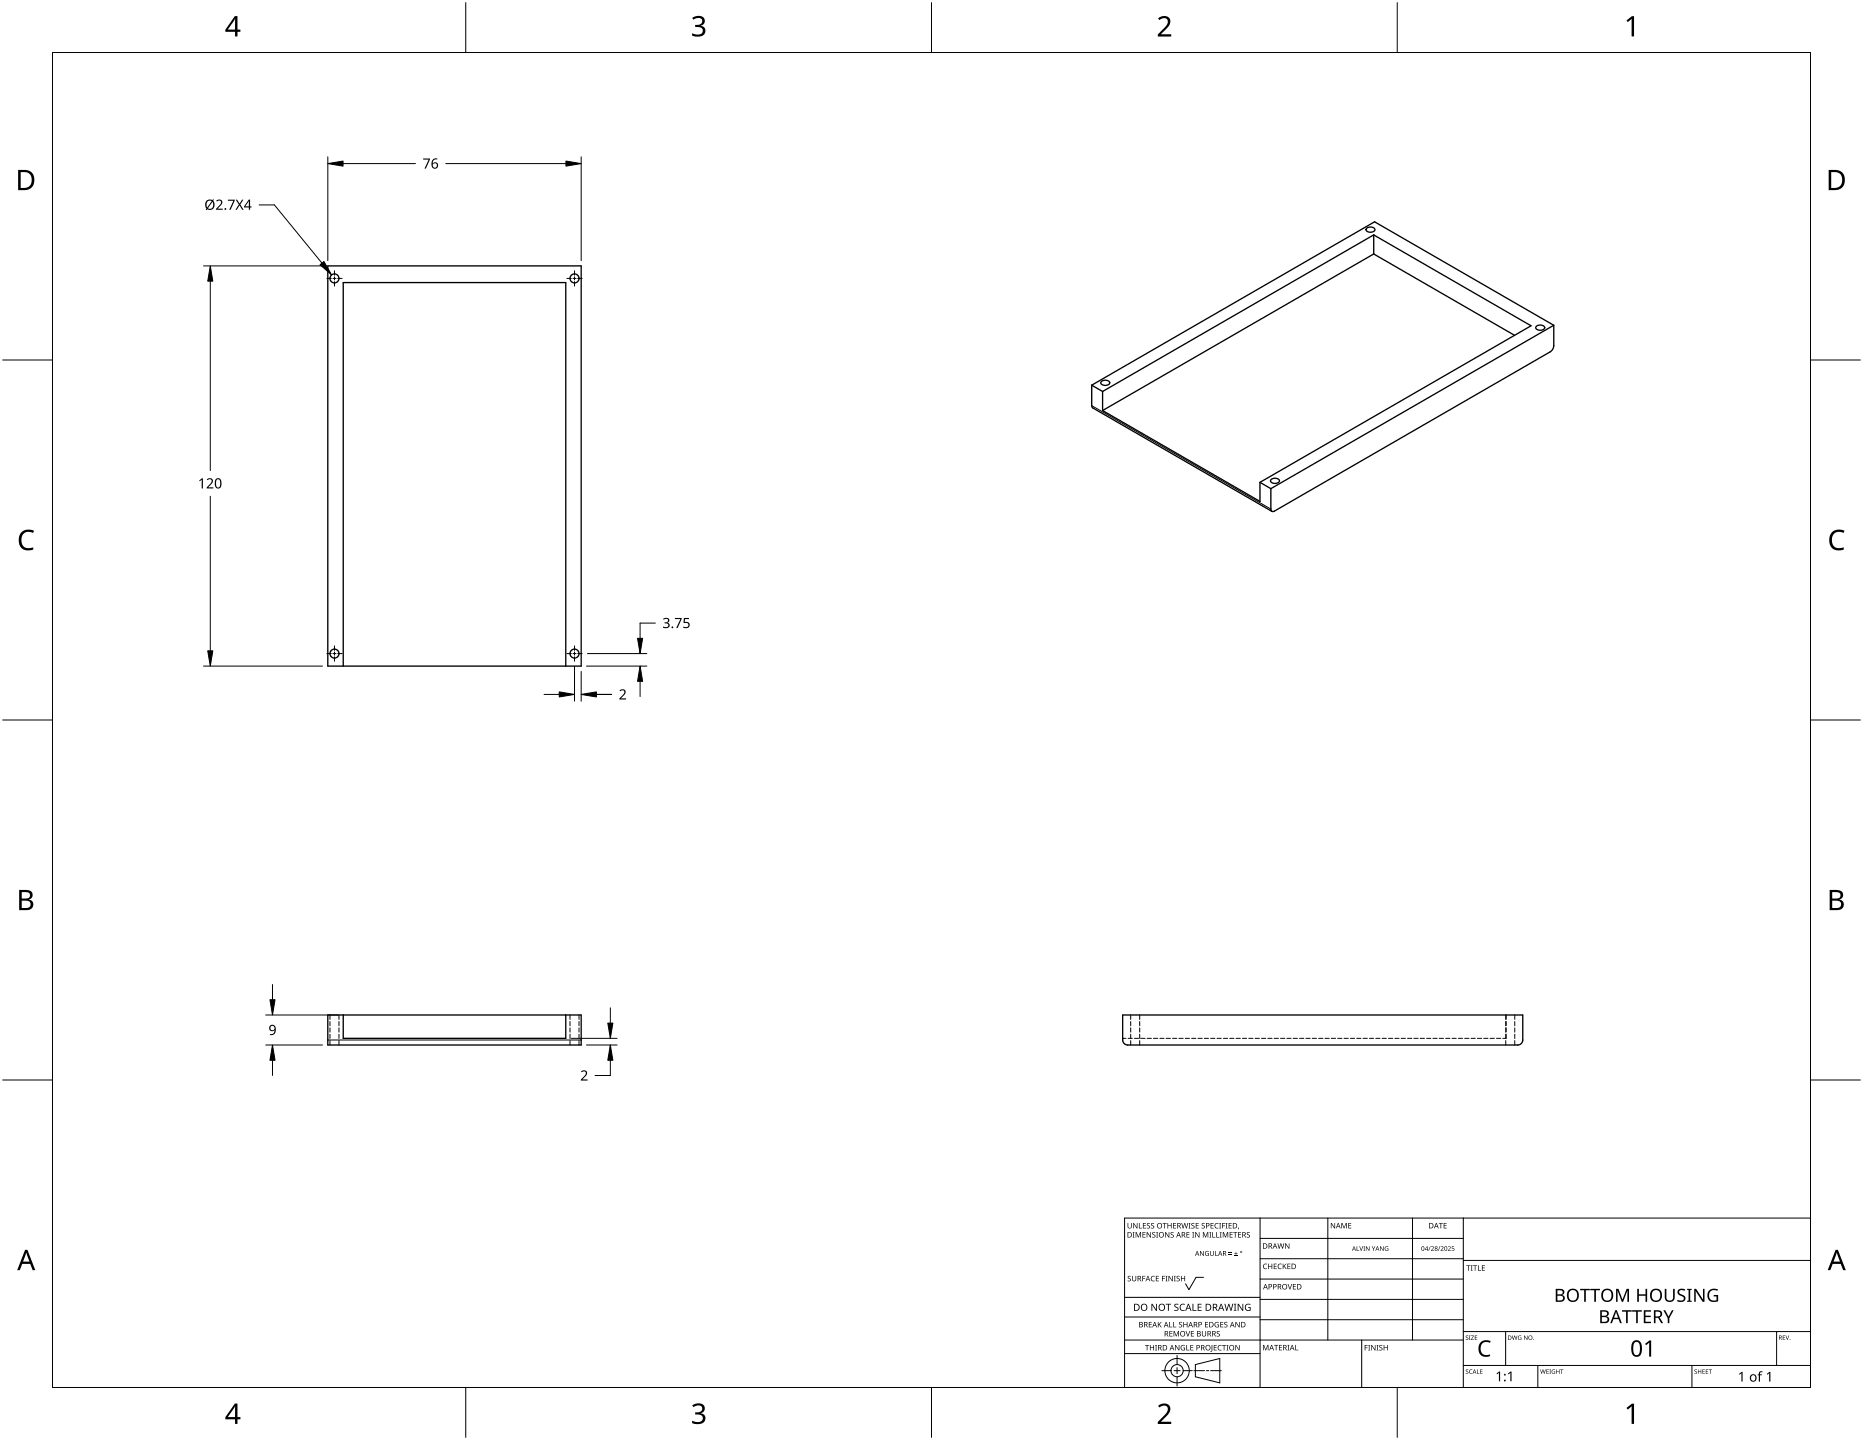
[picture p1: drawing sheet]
<svg xmlns="http://www.w3.org/2000/svg" width="559mm" height="432mm" viewBox="0 0 559 432" stroke-linecap="round" stroke-linejoin="round" font-family="sans-serif">
<g fill="none" stroke="#000" stroke-width=".3">
<path d="M99 304.4v1.3M99 306.3v1.3M99 308.2v1.3M99 310.1v1.3M99 312v1.4M101.7 304.4v1.3M101.7 306.3v1.3M101.7 308.2v1.3M101.7 310.1v1.3M101.7 312v1.4M171 304.4v1.3M171 306.3v1.3"/>
<path d="M171 308.2v1.3M171 310.1v1.3M171 312v1.4M173.7 304.4v1.3M173.7 306.3v1.3M173.7 308.2v1.3M173.7 310.1v1.3M173.7 312v1.4M336.7 311.4h1M338.4 311.4h1.2M339.1 304.4v1.3M339.1 306.3v1.3"/>
<path d="M339.1 308.2v1.3M339.1 310.1v1.3M339.1 312v1.4M340.3 311.4h1.2M341.8 304.4v1.3M341.8 306.3v1.3M341.8 308.2v1.3M341.8 310.1v1.3M341.8 312v1.4M342.2 311.4h1.2M344.1 311.4h1.3M346 311.4h1.3"/>
<path d="M347.9 311.4h1.3M349.8 311.4h1.3M351.7 311.4h1.3M353.6 311.4h1.3M355.5 311.4h1.3M357.4 311.4h1.3M359.3 311.4h1.3M361.2 311.4h1.3M363.1 311.4h1.3M365 311.4h1.3M366.9 311.4h1.3M368.8 311.4h1.3"/>
<path d="M370.8 311.4h1.2M372.7 311.4h1.2M374.6 311.4h1.2M376.5 311.4h1.2M378.4 311.4h1.2M380.3 311.4h1.2M382.2 311.4h1.3M384.1 311.4h1.3M386 311.4h1.3M387.9 311.4h1.3M389.8 311.4h1.3M391.7 311.4h1.3"/>
<path d="M393.6 311.4h1.3M395.5 311.4h1.3M397.4 311.4h1.3M399.3 311.4h1.3M401.2 311.4h1.3M403.1 311.4h1.3M405 311.4h1.3M406.9 311.4h1.3M408.9 311.4h1.2M410.8 311.4h1.2M412.7 311.4h1.2M414.6 311.4h1.2"/>
<path d="M416.5 311.4h1.2M418.4 311.4h1.2M420.3 311.4h1.3M422.2 311.4h1.3M424.1 311.4h1.3M426 311.4h1.3M427.9 311.4h1.3M429.8 311.4h1.3M431.7 311.4h1.3M433.6 311.4h1.3M435.5 311.4h1.3M437.4 311.4h1.3"/>
<path d="M439.3 311.4h1.3M441.2 311.4h1.3M443.1 311.4h1.3M445 311.4h1.3M447 311.4h1.2M448.9 311.4h1.2M451.6 304.4v1.3M451.6 306.3v1.3M451.6 308.2v1.3M451.6 310.1v1.3M451.6 312v1.4M451.7 310.1v1.3h-.9"/>
<path d="M451.7 304.4v1.2M451.7 306.3v1.2M451.7 308.2v1.2M454.3 304.4v1.3M454.3 306.3v1.3M454.3 308.2v1.3M454.3 310.1v1.3M454.3 312v1.4"/>
</g>
<g fill="none" stroke="#000" stroke-width=".4">
<path d="M98.3 79.7h76v120h-76zM410 68.4a1.64 1.64 0 0 1 2.4 .5 1.56 1.56 0 0 1-2.7 0zM412 76.2l42.3 24.4M412 70.4v5.8M412 76.2l-81.3 46.9M412 70.4l47.2 27.3-81.3 46.9M412 70.4l-81.3 47M460.9 97.8a1.64 1.64 0 0 1 2.4 .5 1.56 1.56 0 0 1-2.7 0zM466 97.5v6.2a2.34 2.34 0 0 1-1 1.8l-83.3 47.9-.4-.2-.1-.5v-6.2M466 97.5l-53.7-31-84.8 49M466 97.5l-84.8 49M327.5 115.5v6.1l.3 .7 53.7 31"/>
<path d="M327.5 115.5l3.2 1.9M330.4 114.3a1.64 1.64 0 0 1 2.5 .5 1.56 1.56 0 0 1-2.7 0zM330.7 117.4v5.7M330.7 123.1l47.2 27.3v-5.8M377.9 144.6l3.3 1.9M381.3 143.7a1.64 1.64 0 0 1 2.5 .5 1.56 1.56 0 0 1-2.7 0zM102.9 199.7v-115h66.8v115M98.3 304.4h76v9h-76zM102.9 304.4v7h66.8v-7M336.7 304.4h120v7.5a1.5 1.5 0 0 1-1.5 1.5h-117a1.5 1.5 0 0 1-1.5-1.5z"/>
<circle cx="100.3" cy="83.5" r="1.35"/>
<circle cx="172.3" cy="83.5" r="1.35"/>
<circle cx="100.3" cy="196" r="1.35"/>
<circle cx="172.3" cy="196" r="1.35"/>
</g>
<path d="M327.5 121.6l53.7 31.1M98.3 311.9h76" fill="none" stroke="#000" stroke-width=".3"/>
<path d="M15.7 15.7h527.4v400.4h-527.4z" fill="none" stroke="#000" stroke-width=".3"/>
<path d="M139.7 .8v14.9M279.4 .8v14.9M419.1 .8v14.9M.8 108h14.9M543.1 108h14.9M.8 215.9h14.9M543.1 215.9h14.9M.8 323.9h14.9M543.1 323.9h14.9M139.7 416.1v14.9M279.4 416.1v14.9M419.1 416.1v14.9" fill="none" stroke="#000" stroke-width=".3"/>
<g fill="#000">
<path d="M207.6 5.4a2.36 2.36 0 0 1 3.8 .5 1.49 1.49 0 0 1-1.3 1.8 1.62 1.62 0 0 1 1.5 1.8 1.62 1.62 0 0 1-1.8 1.5l-2.2-.3v-.7a2.16 2.16 0 0 0 3.2-.5 1.23 1.23 0 0 0-1.7-1.4h-.6v-.6a1.55 1.55 0 0 0 2.1-1.2 1.51 1.51 0 0 0-2.6-.4zM347.4 5.5a2.07 2.07 0 0 1 2.1-.8 2.07 2.07 0 0 1 1.6 1.7 4 4 0 0 1-1.6 2.6l-1.3 1.3h3.1v.7h-4v-.7l1.6-1.6a2.6 2.6 0 0 0 1.2-2.8 1.64 1.64 0 0 0-2.3 .1zM487.9 6.1l1.6-1.2h.6v6h-.7v-5.3l-1.1 1zM6.4 159.7a3.4 3.4 0 0 1 3.8-.5l-.3 .6a2.3 2.3 0 0 0-2.7 .1 2.3 2.3 0 0 0-.7 2.6 2.15 2.15 0 0 0 3.1 1.7l.4-.1v.7a3 3 0 0 1-3.5-.4 3 3 0 0 1-.8-3.4zM549.4 159.7a3.4 3.4 0 0 1 3.9-.5l-.3 .6a2.3 2.3 0 0 0-2.7 .1 2.3 2.3 0 0 0-.8 2.6 2.15 2.15 0 0 0 3.1 1.7l.4-.1v.7a3 3 0 0 1-3.4-.4 3 3 0 0 1-.8-3.4zM207.6 421.4a2.36 2.36 0 0 1 3.8 .6 1.49 1.49 0 0 1-1.3 1.8 1.62 1.62 0 0 1 1.5 1.8 1.62 1.62 0 0 1-1.8 1.4l-2.2-.3v-.7a2.16 2.16 0 0 0 3.2-.5 1.23 1.23 0 0 0-1.7-1.4h-.6v-.6a1.55 1.55 0 0 0 2.1-1.1 1.51 1.51 0 0 0-2.6-.5zM347.4 421.6a2.07 2.07 0 0 1 2.1-.8 2.07 2.07 0 0 1 1.6 1.7 4 4 0 0 1-1.6 2.5l-1.3 1.3h3.1v.7h-4v-.6l1.6-1.6a2.6 2.6 0 0 0 1.2-2.9 1.64 1.64 0 0 0-2.3 .2zM487.9 422.2l1.6-1.3h.6v6.1h-.7v-5.3l-1.1 1z"/>
<path d="M70.4 4.8h.8v4.1h.9v.6h-.9v1.4h-.7v-1.4h-2.9v-.6zM70.5 5.6l-2.2 3.3h2.2z"/>
<path d="M5.4 51h1.9a3 3 0 0 1 3 3.1 3 3 0 0 1-3.2 2.9h-1.7zM6.2 51.6v4.8h.8a2.39 2.39 0 0 0 2.5-2.2 2.39 2.39 0 0 0-2-2.6z"/>
<path d="M548.5 51h1.9a3 3 0 0 1 3 3.1 3 3 0 0 1-3.2 2.9h-1.7zM549.3 51.6v4.8h.8a2.39 2.39 0 0 0 2.4-2.2 2.39 2.39 0 0 0-2-2.6z"/>
<path d="M5.8 266.9h1.7a1.71 1.71 0 0 1 2.3 1.7 1.39 1.39 0 0 1-1.2 1.1 1.64 1.64 0 0 1 1.4 2 1.64 1.64 0 0 1-2.1 1.2h-2.1zM6.5 270.1v2.2h1.2a1.15 1.15 0 0 0 1.5-1.2 1.15 1.15 0 0 0-1.5-1zM6.5 267.5v1.9h1.1a1.04 1.04 0 0 0 1.4-1 1.04 1.04 0 0 0-1.5-.9z"/>
<path d="M548.8 266.9h1.7a1.71 1.71 0 0 1 2.3 1.7 1.39 1.39 0 0 1-1.1 1.1 1.64 1.64 0 0 1 1.3 2 1.64 1.64 0 0 1-2.1 1.2h-2.1zM549.6 270.1v2.2h1.2a1.15 1.15 0 0 0 1.4-1.2 1.15 1.15 0 0 0-1.5-1zM549.6 267.5v1.9h1.1a1.04 1.04 0 0 0 1.3-1 1.04 1.04 0 0 0-1.4-.9z"/>
<path d="M7.5 374.8h.7l2.4 6.1h-.8l-.7-1.9h-2.4l-.8 1.9h-.7zM7.9 375.6l-1 2.7h1.9z"/>
<path d="M550.6 374.8h.7l2.3 6.1h-.8l-.7-1.9h-2.4l-.7 1.9h-.8zM550.9 375.6l-.9 2.7h1.9z"/>
<path d="M70.4 420.9h.8v4h.9v.7h-.9v1.4h-.7v-1.4h-2.9v-.6zM70.5 421.7l-2.2 3.2h2.2z"/>
</g>
<g fill="none" stroke="#000" stroke-width=".3">
<path d="M378 365.3v50.8h-40.7v-50.8h205.8M378 371.3h60.9M378 377.4h60.9M398.3 365.3v36.5M423.7 365.3v36.5M438.9 365.3v50.8M438.9 378h104.2M337.3 394.9h40.7M337.3 389h40.7M361 383h-2.3l-2.1 3.7-1-1.7M378 383.5h60.9M378 389.6h60.9"/>
<path d="M378 395.7h60.9M438.9 399.3h104.2M451.6 399.3v10.1M532.9 399.3v10.1M337.3 405.9h40.7M337.3 401.8h101.6M348.5 411h2.7M352.1 411h1.9M353.1 406.4v2.8M353.1 410.1v1.8M353.1 412.8v2.8M354.9 411h2.7"/>
<path d="M358.1 411h3.2M358.5 409.2l7.4-1.8v7.3l-7.4-1.9zM361.8 411h.8M363.1 411h3.2M408.4 401.8v14.3M438.9 409.4h104.2M461.3 409.4v6.7M507.5 409.4v6.7"/>
<circle cx="353.1" cy="411" r="1.83"/>
<circle cx="353.1" cy="411" r="3.7"/>
</g>
<g fill="#000">
<path d="M338.2 366.7h.2v1.1a.42 .42 0 0 0 .4 .4 .42 .42 0 0 0 .5-.4v-1.1h.2v1.1a.62 .62 0 0 1-.7 .6 .62 .62 0 0 1-.6-.6zM339.7 369.5h.6l-.2 .1v1.3l.2 .2h-.6l.2-.2v-1.3zM339.9 366.7h.2l.9 1.4v-1.4h.2v1.7h-.3l-.8-1.4v1.4h-.2zM340.6 369.5h.3l.5 1.3 .5-1.3h.3v1.6h-.2l.1-1.4-.8 1.4-.5-1.4v1.4h-.2zM341.6 366.7h.2v1.5h.7v.2h-.9zM342.7 369.5h.9v.1h-.7v.6h.7v.1h-.7v.6h.7v.2h-.9zM342.8 366.7h.9v.2h-.7v.5h.7v.2h-.7v.6h.7v.2h-.9zM344.1 366.9l.5-.2 .3 .1v.2a.38 .38 0 0 0-.5-.2 .38 .38 0 0 0-.2 .5 .38 .38 0 0 0 .5 .2 .53 .53 0 0 1 .2 .8 .53 .53 0 0 1-.9 0l.1-.2a.41 .41 0 0 0 .5 .1 .41 .41 0 0 0 .1-.5 .41 .41 0 0 0-.5-.2zM343.9 369.5h.3l.8 1.3v-1.3h.2v1.6h-.2l-.9-1.4v1.4h-.2zM345.3 366.9l.6-.2 .3 .1-.1 .2a.38 .38 0 0 0-.5-.2 .38 .38 0 0 0-.1 .5 .38 .38 0 0 0 .4 .2 .53 .53 0 0 1 .2 .8 .53 .53 0 0 1-.8 0v-.2a.41 .41 0 0 0 .6 .1 .41 .41 0 0 0 .1-.5 .41 .41 0 0 0-.6-.2zM345.7 369.6l.5-.1h.4l-.1 .2a.38 .38 0 0 0-.5-.1 .38 .38 0 0 0-.2 .5 .38 .38 0 0 0 .5 .2 .53 .53 0 0 1 .2 .7 .53 .53 0 0 1-.8 .1v-.2a.41 .41 0 0 0 .5 .1 .41 .41 0 0 0 .1-.6 .41 .41 0 0 0-.5-.2zM346.8 369.5h.6l-.2 .1v1.3l.2 .2h-.6l.2-.2v-1.3z"/>
<path d="M348.7 366.7h1.2v.2h-.5v1.5h-.2v-1.5h-.5zM349.5 369.5h.2l.9 1.3-.1-1.3h.2v1.6h-.2l-.9-1.4v1.4h-.1zM350.2 366.7h.2v.7h.8v-.7h.2v1.7h-.2v-.8h-.8v.8h-.2zM351.2 369.6l.5-.1h.4l-.1 .2a.38 .38 0 0 0-.5-.1 .38 .38 0 0 0-.2 .5 .38 .38 0 0 0 .5 .2 .53 .53 0 0 1 .2 .7 .53 .53 0 0 1-.8 .1v-.2a.41 .41 0 0 0 .5 .1 .41 .41 0 0 0 .1-.6 .41 .41 0 0 0-.5-.2zM351.9 366.7h.9v.2h-.7v.5h.6v.2h-.6v.6h.7v.2h-.9zM354.3 366.7h.2l.4 1.4 .3-1.4h.3l.3 1.4 .4-1.4h.2l-.4 1.7h-.3l-.3-1.4-.4 1.4h-.2zM355.9 369.5h.9v.1h-.7v.6h.6v.1h-.6v.6h.7v.2h-.9zM356.5 366.7h.6l-.2 .2v1.3l.2 .2h-.6l.2-.2v-1.3zM357.6 369.5h.6l-.2 .1v1.3l.2 .2h-.6l.2-.2v-1.3zM357.4 366.9l.6-.2 .3 .1-.1 .2a.38 .38 0 0 0-.5-.2 .38 .38 0 0 0-.1 .5 .38 .38 0 0 0 .4 .2 .53 .53 0 0 1 .2 .8 .53 .53 0 0 1-.8 0v-.2a.41 .41 0 0 0 .6 .1 .41 .41 0 0 0 .1-.5 .41 .41 0 0 0-.6-.2zM358.7 366.7h.9v.2h-.7v.5h.6v.2h-.6v.6h.7v.2h-.9zM358.5 369.5h.2l.9 1.3v-1.3h.2v1.6h-.3l-.8-1.4v1.4h-.2z"/>
<path d="M359.9 375.1h.3l.7 1.2v-1.2h.2v1.5h-.2l-.8-1.2v1.2h-.2zM360.5 366.9l.6-.2 .3 .1-.1 .2a.38 .38 0 0 0-.5-.2 .38 .38 0 0 0-.1 .5 .38 .38 0 0 0 .4 .2 .53 .53 0 0 1 .2 .8 .53 .53 0 0 1-.8 0v-.2a.41 .41 0 0 0 .6 .1 .41 .41 0 0 0 .1-.5 .41 .41 0 0 0-.6-.2zM360.8 369.5h.3l.5 1.3 .5-1.3h.3v1.6h-.2v-1.4l-.7 1.4-.5-1.4v1.4h-.2zM361.6 375.3l.6-.2 .4 .1-.2 .1a.6 .6 0 0 0-.8 .6 .6 .6 0 0 0 .8 .5v-.4l-.3-.2h.5v.7a.8 .8 0 0 1-1-.1 .8 .8 0 0 1 0-1.1zM362.7 369.5h.6l-.2 .1v1.3l.2 .2h-.6l.2-.2v-1.3zM363.6 369.5h.2v1.4h.7v.2h-.9zM363.1 366.7h.9v.2h-.7v.5h.7v.2h-.7v.6h.7v.2h-.9zM363 375.1h.1v1a.38 .38 0 0 0 .4 .3 .38 .38 0 0 0 .4-.3v-1h.2v1a.56 .56 0 0 1-.6 .5 .56 .56 0 0 1-.5-.5zM364.5 375.1h.2v1.3h.6v.2h-.8zM364.8 369.5h.2v1.4h.7v.2h-.9zM364.5 366.9l.6-.2 .4 .1-.1 .2a.65 .65 0 0 0-.9 .6 .65 .65 0 0 0 1 .5 .77 .77 0 0 1-1.1-.1 .77 .77 0 0 1 .1-1.1zM365.7 366.7h.6l-.2 .2v1.3l.2 .2h-.6l.2-.2v-1.3z"/>
<path d="M365.9 369.5h.6l-.2 .1v1.3l.2 .2h-.6l.2-.2v-1.3zM366.6 366.7h.9v.2h-.7v.6h.6v.2h-.6v.7h-.2zM366.8 369.5h.3l.5 1.3 .5-1.3h.3v1.6h-.2v-1.4l-.7 1.4-.5-1.4v1.4h-.2zM367.6 366.7h.6l-.2 .2v1.3l.2 .2h-.6l.2-.2v-1.3zM368.6 376l.9 .1zM368.6 375.6l.9 .1zM368.5 366.7h.9v.2h-.7v.5h.7v.2h-.7v.6h.7v.2h-.9zM368.8 369.5h.9v.1h-.7v.6h.7v.1h-.7v.6h.7v.2h-.9zM370.2 376.4l1 .2zM369.9 369.5h1.2v.1h-.5v1.5h-.2v-1.5h-.5zM370.6 375.4l.2 .4h.4l-.4 .1v.4l-.2-.4h-.4l.4-.1zM371.4 368.1h.3l-.4 .6z"/>
<path d="M371.4 369.5h.9v.1h-.7v.6h.6v.1h-.6v.6h.7v.2h-.9zM374 369.6l.6-.1h.3l-.1 .2a.38 .38 0 0 0-.5-.1 .38 .38 0 0 0-.1 .5 .38 .38 0 0 0 .5 .2 .53 .53 0 0 1 .1 .7 .53 .53 0 0 1-.8 .1v-.2a.41 .41 0 0 0 .6 .1 .41 .41 0 0 0 .1-.6 .41 .41 0 0 0-.5-.2zM379.1 379.1l.5-.2 .5 .1-.1 .2a.65 .65 0 0 0-.9 .6 .65 .65 0 0 0 .9 .5 .77 .77 0 0 1-1.1-.1 .77 .77 0 0 1 .2-1.1zM383.4 379.1l.6-.2 .5 .1-.1 .2a.65 .65 0 0 0-1 .6 .65 .65 0 0 0 1 .5 .77 .77 0 0 1-1.1-.1 .77 .77 0 0 1 .1-1.1zM383.2 372.8h.2l.3 1.4 .4-1.4h.2l.4 1.4 .3-1.4h.2l-.4 1.6h-.2l-.4-1.3-.4 1.3h-.2zM385.5 372.8h.2l.9 1.4v-1.4h.2v1.6h-.3l-.9-1.3 .1 1.3h-.2zM399.2 366.7h.2l.9 1.4v-1.4h.2v1.6h-.3l-.8-1.3v1.3h-.2zM402.3 366.7h.4l.5 1.3 .5-1.3h.3v1.6h-.2v-1.4l-.7 1.4-.6-1.4v1.4h-.2zM404.4 366.7h.9v.2h-.7v.5h.7v.2h-.7v.6h.7v.1h-.9zM406.9 373.7h.2v1.2l.6 .2h-.8zM407.7 373.7h.2l.4 1.2 .4-1.2h.2l-.5 1.4h-.2zM408.9 373.7h.5l-.1 .2 .1 1.2h-.5l.2-.2z"/>
<path d="M409.7 373.7h.2l.7 1.1v-1.1h.2v1.4h-.2l-.8-1.2 .1 1.2h-.2zM411.5 373.7l.5 .7 .5-.7-.4 .8v.6h-.2v-.5zM413.9 373.7h.2l.8 1.1v-1.1h.1v1.4h-.2l-.7-1.2v1.2h-.2zM415.5 373.9l.9-.1-.2 .1a.56 .56 0 0 0-.7 .6 .56 .56 0 0 0 .8 .4v-.4l-.3-.1h.4v.6a.74 .74 0 0 1-.9-.1 .74 .74 0 0 1 0-1zM428.9 373.7h.2l-.7 1.4zM429.2 373.9a.49 .49 0 0 1 .8 0 .49 .49 0 0 1-.3 .7l-.3 .3 .7 .2h-.9l.4-.5a.37 .37 0 0 0 .3-.5 .37 .37 0 0 0-.6-.1zM431.8 373.7h.2l-.7 1.4zM431.6 366.7h1.2v.2h-.5v1.4h-.2v-1.4h-.5zM432.1 373.9a.49 .49 0 0 1 .8 0 .49 .49 0 0 1-.3 .7l-.3 .3 .7 .2h-.9l.4-.5a.37 .37 0 0 0 .3-.5 .37 .37 0 0 0-.6-.1zM433 366.7h.9v.2h-.7v.5h.7v.2h-.7v.6h.7v.1h-.9zM434.3 373.9a.49 .49 0 0 1 .8 0 .49 .49 0 0 1-.3 .7l-.3 .3 .7 .2h-.9l.3-.5a.37 .37 0 0 0 .4-.5 .37 .37 0 0 0-.6-.1zM435.5 373.7h.7l-.6 .2v.4a.45 .45 0 0 1 .6 .2 .45 .45 0 0 1-.2 .6 .45 .45 0 0 1-.6-.2 .39 .39 0 0 0 .6 0 .39 .39 0 0 0 0-.5 .39 .39 0 0 0-.6 0z"/>
<path d="M338.3 382.7l.6-.1 .3 .1-.1 .1a.38 .38 0 0 0-.5-.1 .38 .38 0 0 0-.1 .5 .38 .38 0 0 0 .5 .2 .53 .53 0 0 1 .1 .8 .53 .53 0 0 1-.8 0v-.2a.41 .41 0 0 0 .6 .1 .41 .41 0 0 0 .1-.6 .41 .41 0 0 0-.5-.1zM339.6 382.6h.2v1a.42 .42 0 0 0 .4 .5 .42 .42 0 0 0 .4-.5v-1h.2v1a.62 .62 0 0 1-.6 .6 .62 .62 0 0 1-.6-.6zM342.6 382.6h.9v.2h-.7v.5h.7v.2h-.7v.7h-.2zM344.6 396.4h.9v.2h-.7v.5h.6v.2h-.6v.5h.7v.2h-.9zM345.4 382.8l.6-.2 .4 .1-.1 .1a.65 .65 0 0 0-.9 .6 .65 .65 0 0 0 .9 .6 .77 .77 0 0 1-1.1-.1 .77 .77 0 0 1 .2-1.1zM345.4 391h.3l1.1 1.7v-1.7h.2v2.1h-.3l-1.1-1.8v1.8h-.2zM346.7 382.6h.9v.2h-.7v.5h.7v.1h-.7v.6h.7v.2h-.9zM347.3 396.4h.2v.8l.7-.8h.2l-.6 .7 .7 .9h-.3l-.5-.7-.2 .7h-.2zM348.5 382.6h1v.2h-.8v.5h.7v.2h-.7v.7h-.2zM349.6 382.6h.6l-.2 .2v1.2l.2 .2h-.6l.2-.2v-1.2zM349.7 391h1.5v.2h-.6v1.9h-.3v-1.9h-.6zM350.7 396.4h.2v1.4h.7v.2h-.9z"/>
<path d="M350.5 382.6h.2l.9 1.3v-1.3h.2v1.6h-.3l-.8-1.3v1.3h-.2zM351.9 396.4h.2v1.4h.7v.2h-.9zM352.1 382.6h.6l-.2 .2v1.2l.2 .2h-.6l.2-.2v-1.2zM352.3 391.2l.4-.3 .8 .1-.3 .2a.44 .44 0 0 0-.7 .2 .44 .44 0 0 0 .5 .5 .66 .66 0 0 1 .4 1 .66 .66 0 0 1-1 .2l-.2-.1v-.3l.3 .1a.47 .47 0 0 0 .7-.2 .47 .47 0 0 0-.6-.6l-.4-.3zM353 382.7l.5-.1 .4 .1-.1 .1a.38 .38 0 0 0-.5-.1 .38 .38 0 0 0-.2 .5 .38 .38 0 0 0 .5 .2 .53 .53 0 0 1 .2 .8 .53 .53 0 0 1-.8 0v-.2a.41 .41 0 0 0 .5 .1 .41 .41 0 0 0 .2-.6 .41 .41 0 0 0-.6-.1zM353.7 396.6l.5-.2 .4 .1-.1 .1a.38 .38 0 0 0-.5-.1 .38 .38 0 0 0-.2 .5 .38 .38 0 0 0 .5 .2 .53 .53 0 0 1 .2 .8 .53 .53 0 0 1-.8 0v-.2a.41 .41 0 0 0 .5 .1 .41 .41 0 0 0 .2-.6 .41 .41 0 0 0-.6-.1zM354.1 391.2l.7-.3 .6 .2-.1 .2a.84 .84 0 0 0-1.2 .7 .84 .84 0 0 0 1.2 .8v.2a1.1 1.1 0 0 1-1.3-.3 1.1 1.1 0 0 1 .1-1.5zM354.2 382.6h.2v.7h.9v-.7h.2v1.6h-.2v-.7h-.9v.7h-.2zM355.6 399.1h.2l.5 1.4 .5-1.4h.2l-.6 1.7h-.2zM354.9 396.4h.2v.7h.9v-.7h.2v1.6h-.2v-.7h-.9v.7h-.2zM357.7 391h.2v1.8h1v.3h-1.2zM359.2 391h1.2v.2h-.9v.7h.9v.2h-.9v.7h.9v.3h-1.2z"/>
<path d="M360.5 399.1h.2v1.1a.42 .42 0 0 0 .4 .4 .42 .42 0 0 0 .5-.4v-1.1h.2v1.1a.62 .62 0 0 1-.7 .6 .62 .62 0 0 1-.6-.6zM361.4 396.4h.9v.2h-.7v.5h.7v.2h-.7v.5h.7v.2h-.9zM364.5 396.6l.7-.2 .4 .1-.1 .2a.67 .67 0 0 0-1 .5 .67 .67 0 0 0 .9 .6v-.4h-.3v-.2h.5v.8a.88 .88 0 0 1-1.2-.2 .88 .88 0 0 1 .1-1.2zM366 396.4h.9v.2h-.7v.5h.7v.2h-.7v.5h.7v.2h-.9zM367.3 396.6l.5-.2 .3 .1v.1a.38 .38 0 0 0-.5-.1 .38 .38 0 0 0-.2 .5 .38 .38 0 0 0 .5 .2 .53 .53 0 0 1 .2 .8 .53 .53 0 0 1-.8 0v-.2a.41 .41 0 0 0 .5 .1 .41 .41 0 0 0 .1-.6 .41 .41 0 0 0-.5-.1zM367.3 391h.2l.5 1.7 .4-1.7h.3l.5 1.7 .4-1.7h.3l-.5 2.1h-.3l-.5-1.8-.5 1.8h-.3zM370.1 391h.7l-.2 .2v1.7l.2 .2h-.7l.2-.2v-1.7zM370.6 396.4h.2l.9 1.3-.1-1.3h.2v1.6h-.2l-.9-1.3v1.3h-.1zM371.2 391h.4l1.1 1.7v-1.7h.2v2.1h-.3l-1.1-1.8v1.8h-.3zM373.7 391.2l.9-.3 .5 .2-.1 .2a.87 .87 0 0 0-1.3 .6 .87 .87 0 0 0 1.2 .9v-.6h-.5v-.2h.7v1a1.15 1.15 0 0 1-1.5-.2 1.15 1.15 0 0 1 .1-1.6zM380.4 378.9h.2v.7h.8v-.7h.2v1.6h-.2v-.7h-.8v.7h-.2zM382.1 378.9h.9v.2h-.7v.5h.6v.2h-.6v.6h.7v.1h-.9z"/>
<path d="M384.7 378.9h.3v.8l.7-.8h.2l-.6 .7 .6 .9h-.2l-.6-.7-.1 .7h-.3zM386.2 385h.2l.5 1.4 .5-1.4h.2l-.6 1.6h-.2zM386.2 378.9h.9v.2h-.7v.5h.6v.2h-.6v.6h.7v.1h-.9zM387.8 385h.9v.2h-.7v.5h.7v.2h-.7v.6h.7v.1h-.9zM439.8 379.4h1.2v.2h-.5v1.4h-.2v-1.4h-.5zM441.1 379.4h.6l-.2 .2v1.3l.2 .1h-.6l.2-.1v-1.3zM441.8 379.4h1.3v.2h-.5v1.4h-.2v-1.4h-.6zM443.3 379.4h.2v1.5h.7v.1h-.9zM444.5 379.4h.9v.2h-.7v.5h.7v.2h-.7v.6h.7v.1h-.9zM474 386.5h2.9v.4h-1.2v3.5h-.5v-3.5h-1.2zM477 386.5h2.9v.4h-1.2v3.5h-.5v-3.5h-1.2zM484.7 386.5h.8l1.2 3.2 1.2-3.2h.7v3.9h-.5l.1-3.4-1.3 3.4h-.5l-1.2-3.4v3.4h-.5z"/>
<path d="M486.5 392.9h2.9v.4h-1.2v3.5h-.5v-3.5h-1.2zM489.5 392.9h3v.4h-1.2v3.5h-.5v-3.5h-1.3zM491.1 386.5h.5v1.6h2v-1.6h.5v3.9h-.5v-1.8h-2v1.8h-.5zM493 392.9h2.2v.4h-1.7v1.2h1.6v.5h-1.6v1.3h1.7v.5h-2.2zM498.9 392.9h.6l1 1.9 1-1.9h.5l-1.3 2.4v1.5h-.5v-1.5zM499.3 386.5h.5v2.5a1.01 1.01 0 0 0 1 1 1.01 1.01 0 0 0 1-1v-2.5h.5v2.5a1.5 1.5 0 0 1-1.5 1.4 1.5 1.5 0 0 1-1.5-1.4zM503.3 386.8a1.84 1.84 0 0 1 2.2-.2l-.2 .5-.5-.2a.74 .74 0 0 0-1.1 .4 .74 .74 0 0 0 .8 .9 1.17 1.17 0 0 1 1 1.5 1.17 1.17 0 0 1-1.7 .7l-.7-.2v-.4l.5 .1a.84 .84 0 0 0 1 .1 .84 .84 0 0 0 .4-1l-.7-.4a1.18 1.18 0 0 1-1-1.8zM506 386.5h1.4v.3l-.4 .1v3.1l.4 .1v.3h-1.4v-.3l.5-.1v-3.1l-.5-.1zM508.2 386.5h.5l2.1 3.2v-3.2h.5v3.9h-.6l-2.1-3.3v3.3h-.4zM512.7 387a2.49 2.49 0 0 1 2.6-.3l-.2 .4a1.6 1.6 0 0 0-2.5 1.2 1.6 1.6 0 0 0 2.3 1.6v-1.2h-.9v-.4h1.3v1.9a2.12 2.12 0 0 1-3.1-1.1l-.1-.2a2.22 2.22 0 0 1 .6-1.9zM343.5 403.3h1.2v.2h-.5v1.4h-.2v-1.4h-.5zM344.9 403.3h.2v.7h.8v-.7h.3v1.6h-.3v-.7h-.8v.7h-.2z"/>
<path d="M346.5 403.3h.5l-.1 .2v1.3l.1 .1h-.5l.2-.1v-1.3zM350.8 399.1h.9v.2h-.7v.5h.6v.2h-.6v.6h.7v.2h-.9zM352 399.1h.3l.5 1.4 .5-1.4h.3v1.7h-.2v-1.5l-.7 1.5-.5-1.5v1.5h-.2zM352.5 403.3h.2l.9 1.4v-1.4h.2v1.6h-.3l-.9-1.3 .1 1.3h-.2zM354.3 403.5l.8-.2 .3 .1v.2a.67 .67 0 0 0-1.1 .5 .67 .67 0 0 0 .9 .6v-.4h-.3v-.2h.6v.8a.88 .88 0 0 1-1.2-.2 .88 .88 0 0 1 0-1.2zM355.8 403.3h.2v1.5h.8v.1h-1zM357 403.3h.9v.2h-.7v.5h.7v.2h-.7v.6h.7v.1h-.9zM357.2 399.1h.9v.2h-.7v.5h.7v.2h-.7v.6h.7v.2h-.9zM363.4 403.3h.2v1.7l-.5 .4-.1-.2 .4-.2zM364.1 403.3h.9v.2h-.7v.5h.6v.2h-.6v.6h.7v.1h-.9zM365 399.3l.6-.2 .3 .1-.1 .2a.38 .38 0 0 0-.5-.2 .38 .38 0 0 0-.1 .5 .38 .38 0 0 0 .4 .2 .53 .53 0 0 1 .2 .8 .53 .53 0 0 1-.8 0v-.2a.41 .41 0 0 0 .6 .1 .41 .41 0 0 0 .1-.5 .41 .41 0 0 0-.5-.2zM365.4 403.5l.6-.2 .5 .1-.1 .2a.65 .65 0 0 0-1 .6 .65 .65 0 0 0 1 .5 .77 .77 0 0 1-1.1-.1 .77 .77 0 0 1 .1-1.1z"/>
<path d="M366.5 403.3h1.3v.2h-.5v1.4h-.2v-1.4h-.6zM367.9 403.3h.6l-.2 .2v1.3l.2 .1h-.6l.2-.1v-1.3zM370.5 403.3h.3l.8 1.4v-1.4h.2v1.6h-.2l-.9-1.3v1.3h-.2zM378.9 403.3h.3l.5 1.3 .5-1.3h.3v1.6h-.2v-1.4l-.7 1.4-.6-1.4v1.4h-.1zM382.2 403.3h1.2v.2h-.5v1.4h-.2v-1.4h-.5zM383.6 403.3h.9v.2h-.7v.5h.7v.2h-.7v.5h.7v.2h-.9zM386.2 403.3h.6l-.2 .2v1.3l.2 .1h-.6l.2-.1v-1.3zM388.5 403.3h.2v1.4h.7v.2h-.9zM409.3 403.3h.9v.2h-.7v.6h.7v.1h-.7v.7h-.2zM410.4 403.3h.6l-.2 .2v1.3l.2 .1h-.6l.2-.1v-1.3zM411.3 403.3h.2l.9 1.4v-1.4h.2v1.6h-.3l-.8-1.3v1.3h-.2zM412.9 403.3h.6l-.2 .2v1.3l.2 .1h-.6l.2-.1v-1.3z"/>
<path d="M413.8 403.5l.5-.2 .4 .1-.1 .2a.38 .38 0 0 0-.5-.2 .38 .38 0 0 0-.2 .5 .38 .38 0 0 0 .5 .2 .53 .53 0 0 1 .2 .8 .53 .53 0 0 1-.8 0v-.2a.41 .41 0 0 0 .5 .1 .41 .41 0 0 0 .1-.5 .41 .41 0 0 0-.5-.2zM415 403.3h.2v.7h.9v-.7h.2v1.6h-.2v-.7h-.9v.7h-.2zM439.7 400.6l.5-.1 .2 .2a.32 .32 0 0 0-.5-.1 .32 .32 0 0 0 0 .4 .32 .32 0 0 0 .4 .1 .41 .41 0 0 1 0 .7 .41 .41 0 0 1-.7-.2 .31 .31 0 0 0 .5 .1 .31 .31 0 0 0 0-.5l-.4-.2zM439.7 410.8l.5-.2 .2 .2a.32 .32 0 0 0-.5 0 .32 .32 0 0 0 0 .4 .32 .32 0 0 0 .4 .1 .41 .41 0 0 1 0 .6 .41 .41 0 0 1-.7-.2 .31 .31 0 0 0 .5 .2 .31 .31 0 0 0 0-.5l-.4-.3zM440.6 400.5h.5l-.2 .1 .2 1.2h-.5l.2-.2zM440.8 410.8l.5-.2 .3 .1v.1a.52 .52 0 0 0-.8 .5 .52 .52 0 0 0 .8 .5 .61 .61 0 0 1-.9-.1 .61 .61 0 0 1 .1-.9zM441.2 400.5h.9l-.7 1.1 .7 .2h-.9l.7-1.2zM443 410.6h.2v1.2l.6 .1h-.8zM442.4 400.5h.7l-.6 .1v.4h.6l-.6 .2v.4l.6 .2h-.7zM444 410.6h.7l-.6 .2v.4h.6l-.6 .1v.5l.6 .1h-.7zM444.1 402.5a2.71 2.71 0 0 1 3-.3l-.2 .5a1.9 1.9 0 0 0-2.3 .2 1.9 1.9 0 0 0-.4 2.3 1.85 1.85 0 0 0 2.7 .9v.6a2.46 2.46 0 0 1-2.9-.5 2.46 2.46 0 0 1-.4-2.9zM448.9 411.9l1.1-.6v2.9h-.4v-2.6l-.5 .5z"/>
<path d="M452.3 411.9l1.1-.6v2.9h-.4v-2.6l-.5 .5zM453.5 400.5h.2l.2 1.1 .3-1.1h.2l.3 1.1 .3-1.1h.1l-.3 1.3h-.2l-.3-1.1-.3 1.1h-.2zM455.5 400.6l.8-.1-.2 .1a.53 .53 0 0 0-.7 .6 .53 .53 0 0 0 .8 .4v-.4l-.3-.1h.4v.6a.71 .71 0 0 1-.9-.1 .71 .71 0 0 1 .1-1zM457.1 400.5l.9 1.1v-1.1h.2v1.3l-.9-1.1-.2 1.1zM462 410.6h.2l.2 1.1 .3-1.1h.2l.3 1.1 .3-1.1h.1l-.3 1.3h-.2l-.3-1.1-.3 1.1h-.2zM463.8 410.6h.8l-.6 .2v.4h.5l-.5 .1v.5l.6 .1h-.8zM464.7 410.6h.5l-.1 .2 .1 1.1h-.5l.2-.1zM465.6 410.8l.8-.1-.2 .1a.53 .53 0 0 0-.6 .5 .53 .53 0 0 0 .7 .5v-.4l-.3-.2h.5v.7a.71 .71 0 0 1-1-.2 .71 .71 0 0 1 .1-.9zM466.8 410.6h.1v.6h.7v-.6h.2v1.3h-.2v-.6h-.7v.6h-.1zM468 410.6h.9l-.4 .2v1.1h-.1v-1.1zM493.4 403l1.4-1.1h.5v4.9h-.6v-4.2l-.9 .8zM508.3 410.8l.4-.2 .3 .2a.32 .32 0 0 0-.5 0 .32 .32 0 0 0-.1 .4 .32 .32 0 0 0 .5 .1 .41 .41 0 0 1-.1 .6 .41 .41 0 0 1-.6-.2 .31 .31 0 0 0 .5 .2 .31 .31 0 0 0 0-.5l-.4-.3z"/>
<path d="M509.3 410.6h.2v.6h.6v-.6h.2v1.3h-.2v-.6h-.6v.6h-.2zM510.6 410.6h.8l-.6 .2v.4h.5l-.5 .1v.5l.6 .1h-.8zM511.6 410.6h.8l-.6 .2v.4h.5l-.5 .1v.5l.6 .1h-.8zM512.5 410.6h1l-.4 .2v1.1h-.2v-1.1zM521.6 412l1.1-.6v2.9h-.4l.1-2.5-.6 .4zM527.7 411.4l1-.2-.1 .3h-.5l-.2 .2v.4h.6v.3h-.6v1.9h-.4v-1.9h-.3l.3-.3zM529.9 412l1.1-.6v2.9h-.3v-2.5l-.6 .4zM534.7 400.5h.8l-.6 .1v.4h.5l-.5 .2v.4l.6 .2h-.8zM535.6 400.5h.1l.4 1.1 .4-1.1h.2l-.5 1.3z"/>
<path d="M338.2 369.5h.5a.81 .81 0 0 1 .8 .8 .81 .81 0 0 1-.8 .8h-.5zM338.4 369.6v1.3h.2a.64 .64 0 0 0 .7-.6 .64 .64 0 0 0-.6-.7z"/>
<path d="M346.9 367.6a.85 .85 0 0 1 1.7 0 .85 .85 0 0 1-1.7 0zM347.3 367.6a.6 .6 0 0 0 1.2 0 .6 .6 0 0 0-1.2 0z"/>
<path d="M347.5 370.3a.81 .81 0 0 1 1.6 0 .81 .81 0 0 1-1.6 0zM347.8 370.3a.6 .6 0 0 0 1.2 0 .6 .6 0 0 0-1.2 0z"/>
<path d="M353.1 366.7h.5a.47 .47 0 0 1 .5 .4 .47 .47 0 0 1-.3 .5l.5 .8h-.3l-.4-.7h-.3v.7h-.2zM353.3 366.9v.6h.3a.31 .31 0 0 0 .3-.3 .31 .31 0 0 0-.3-.3z"/>
<path d="M353.4 369.5h.2l.6 1.6h-.2l-.2-.5h-.6l-.2 .5h-.2zM353.5 369.7l-.2 .7h.5z"/>
<path d="M354.5 369.5h.4a.47 .47 0 0 1 .6 .3 .47 .47 0 0 1-.3 .6l.4 .7h-.2l-.4-.7h-.3v.7h-.2zM354.7 369.6v.6h.2a.31 .31 0 0 0 .4-.3 .31 .31 0 0 0-.4-.3z"/>
<path d="M359 375.1l.7 1.5-.3-.5h-.6l-.4 .5zM359.1 375.3l-.2 .7h.4z"/>
<path d="M361.7 366.7h.5a.54 .54 0 0 1 .6 .7 .54 .54 0 0 1-.9 .3v.7h-.2zM361.9 366.9v.7a.4 .4 0 0 0 .7-.4 .39 .39 0 0 0-.7-.3z"/>
<path d="M365.9 375.1l.7 1.5-.3-.5h-.6l-.4 .5zM366 375.3l-.2 .7h.4z"/>
<path d="M366.8 375.1h.4a.42 .42 0 0 1 .6 .3 .42 .42 0 0 1-.3 .5l.4 .7h-.2l-.4-.6h-.3v.6h-.2zM367 375.3v.5h.2a.28 .28 0 0 0 .4-.3 .28 .28 0 0 0-.4-.2z"/>
<path d="M369.8 366.7h.5a.81 .81 0 0 1 .8 .9 .81 .81 0 0 1-.9 .8h-.4zM370 366.9v1.3h.2a.64 .64 0 0 0 .7-.6 .64 .64 0 0 0-.6-.7z"/>
<path d="M372 375.4a.31 .31 0 0 1 .6 0 .31 .31 0 0 1-.6 0zM372.1 375.4a.2 .2 0 0 0 .4 0 .2 .2 0 0 0-.4 0z"/>
<path d="M372.6 369.5h.5a.47 .47 0 0 1 .5 .3 .47 .47 0 0 1-.3 .6l.5 .7h-.3l-.4-.7h-.3v.7h-.2zM372.8 369.6v.6h.3a.31 .31 0 0 0 .3-.3 .31 .31 0 0 0-.3-.3z"/>
<path d="M378.8 372.8h.5a.81 .81 0 0 1 .8 .9 .81 .81 0 0 1-.8 .7h-.5zM379 373v1.3h.3a.64 .64 0 0 0 .6-.7 .64 .64 0 0 0-.6-.6z"/>
<path d="M380.5 372.8h.4a.47 .47 0 0 1 .6 .3 .47 .47 0 0 1-.3 .6l.5 .7h-.3l-.4-.6h-.3v.6h-.2zM380.7 373v.6h.2a.31 .31 0 0 0 .4-.3 .31 .31 0 0 0-.4-.3z"/>
<path d="M382.3 372.8h.2l.6 1.6h-.2l-.2-.5h-.6l-.2 .5h-.2zM382.4 373l-.2 .8h.5z"/>
<path d="M387.4 378.9h.5a.81 .81 0 0 1 .8 .9 .81 .81 0 0 1-.8 .7h-.5zM387.6 379.1v1.3h.2a.64 .64 0 0 0 .7-.6 .64 .64 0 0 0-.6-.7z"/>
<path d="M401.3 366.7h.2l.6 1.6h-.2l-.2-.5h-.6l-.2 .5h-.2zM401.4 366.9l-.3 .8h.6z"/>
<path d="M406 373.7l.7 1.4-.3-.4h-.6l-.3 .4zM406.1 373.9l-.2 .6h.4z"/>
<path d="M413.1 373.7l.6 1.4-.3-.4h-.5l-.4 .4zM413.1 373.9l-.2 .6h.5z"/>
<path d="M426.5 373.8l.4-.1 .3 .3v.7l-.3 .4h-.3l-.2-.3zM426.6 373.9l-.1 .1a.49 .49 0 0 0-.1 .6 .49 .49 0 0 0 .6 .3 .53 .53 0 0 0 .2-.6 .53 .53 0 0 0-.6-.4z"/>
<path d="M428 373.7h.2v.9h.2l-.2 .5-.2-.3h-.6zM428 373.9l-.5 .7h.5z"/>
<path d="M428.7 366.7h.5a.81 .81 0 0 1 .8 .9 .81 .81 0 0 1-.9 .7h-.4zM428.9 366.9v1.3h.2a.64 .64 0 0 0 .6-.6 .64 .64 0 0 0-.6-.7z"/>
<path d="M430.4 373.8a.38 .38 0 0 1 .6-.1 .38 .38 0 0 1-.1 .7 .38 .38 0 0 1 .2 .5 .38 .38 0 0 1-.6 .1 .38 .38 0 0 1 .1-.6zM430.5 374.7a.27 .27 0 0 0 .5 0 .27 .27 0 0 0-.5 0zM430.5 374.1a.25 .25 0 0 0 .5 0 .25 .25 0 0 0-.5 0z"/>
<path d="M430.7 366.7h.2l.6 1.6h-.2l-.2-.5h-.6l-.2 .5h-.2zM430.8 366.9l-.2 .8h.5z"/>
<path d="M433.4 373.8l.4-.1 .3 .3v.7l-.3 .4h-.3l-.3-.3zM433.5 373.9l-.1 .1a.49 .49 0 0 0-.1 .6 .49 .49 0 0 0 .5 .3 .53 .53 0 0 0 .2-.6 .53 .53 0 0 0-.5-.4z"/>
<path d="M341.2 382.6h.5a.47 .47 0 0 1 .5 .3 .47 .47 0 0 1-.3 .6l.5 .7h-.3l-.3-.7h-.4v.7h-.2zM341.4 382.8v.6h.3a.31 .31 0 0 0 .3-.3 .31 .31 0 0 0-.3-.3z"/>
<path d="M341.7 396.4h.5a.42 .42 0 0 1 .5 .2 .42 .42 0 0 1-.2 .6 .44 .44 0 0 1 .3 .5 .44 .44 0 0 1-.5 .3h-.6zM341.9 397.3v.6h.3a.31 .31 0 0 0 .4-.4 .31 .31 0 0 0-.4-.2zM341.9 396.6v.5h.3a.28 .28 0 0 0 .4-.3 .28 .28 0 0 0-.4-.2z"/>
<path d="M340.2 391h.6a1.05 1.05 0 0 1 1 1 1.05 1.05 0 0 1-1.1 1.1h-.5zM340.4 391.2v1.6h.3a.83 .83 0 0 0 .9-.8 .83 .83 0 0 0-.8-.8z"/>
<path d="M343.2 396.4h.4a.47 .47 0 0 1 .6 .3 .47 .47 0 0 1-.3 .6l.4 .7h-.2l-.4-.6h-.3v.6h-.2zM343.4 396.6v.6h.2a.31 .31 0 0 0 .4-.3 .31 .31 0 0 0-.4-.3z"/>
<path d="M342.4 391.2a1.02 1.02 0 0 1 1.6 .1 1.02 1.02 0 0 1-.3 1.5 1.02 1.02 0 0 1-1.5-.4zM342.7 391.3a.83 .83 0 0 0-.2 1.2 .83 .83 0 0 0 1.1 .2l.2-.2a.81 .81 0 0 0 0-1 .81 .81 0 0 0-1.1-.2z"/>
<path d="M344.2 382.6h.2l.6 1.6h-.2l-.2-.5h-.6l-.2 .5h-.2zM344.3 382.8l-.2 .7h.5z"/>
<path d="M346.2 396.4h.2l.7 1.6h-.2l-.2-.5h-.7l-.2 .5h-.2zM346.3 396.6l-.2 .7h.5z"/>
<path d="M347.8 391.2a1.02 1.02 0 0 1 1.5 .1 1.02 1.02 0 0 1-.3 1.5 1.02 1.02 0 0 1-1.5-.4zM348 391.3a.83 .83 0 0 0-.2 1.2 .83 .83 0 0 0 1.1 .2l.2-.2a.81 .81 0 0 0 0-1 .81 .81 0 0 0-1.1-.2z"/>
<path d="M349.7 396.4h.2l.6 1.6h-.2l-.2-.5h-.6l-.2 .5h-.2zM349.8 396.6l-.3 .7h.5z"/>
<path d="M353.9 399.9a.81 .81 0 0 1 1.6 0 .81 .81 0 0 1-1.6 0zM354.2 400a.6 .6 0 0 0 1.2 0 .6 .6 0 0 0-1.2 0z"/>
<path d="M356.3 391h.3l.8 2.1h-.3l-.2-.7h-.9l-.2 .7h-.3zM356.5 391.2l-.4 1h.7z"/>
<path d="M357 396.4h.2l.6 1.6h-.2l-.2-.5h-.6l-.2 .5h-.2zM357.1 396.6l-.2 .7h.5z"/>
<path d="M358.1 396.4h.4a.47 .47 0 0 1 .6 .3 .47 .47 0 0 1-.3 .6l.4 .7h-.2l-.4-.6h-.3v.6h-.2zM358.3 396.6v.6h.2a.31 .31 0 0 0 .4-.3 .31 .31 0 0 0-.4-.3z"/>
<path d="M359.1 399.1h.4a.42 .42 0 0 1 .6 .2 .42 .42 0 0 1-.3 .6 .44 .44 0 0 1 .4 .5 .44 .44 0 0 1-.6 .4h-.5zM359.3 400v.6h.3a.31 .31 0 0 0 .4-.3 .31 .31 0 0 0-.4-.3zM359.3 399.3v.5h.3a.28 .28 0 0 0 .3-.3 .28 .28 0 0 0-.4-.2z"/>
<path d="M359.5 396.4h.4a.54 .54 0 0 1 .6 .7 .54 .54 0 0 1-.8 .3v.6h-.2zM359.7 396.6v.6a.39 .39 0 0 0 .6-.3 .39 .39 0 0 0-.6-.3z"/>
<path d="M361.6 391h.7a1.05 1.05 0 0 1 1 1 1.05 1.05 0 0 1-1.1 1.1h-.6zM361.9 391.2v1.6h.3a.83 .83 0 0 0 .8-.8 .83 .83 0 0 0-.8-.8z"/>
<path d="M362.7 396.4h.5a.81 .81 0 0 1 .8 .8 .81 .81 0 0 1-.8 .8h-.5zM362.9 396.6v1.2h.2a.64 .64 0 0 0 .7-.6 .64 .64 0 0 0-.6-.6z"/>
<path d="M363.8 391h.6a.61 .61 0 0 1 .7 .4 .61 .61 0 0 1-.4 .7l.6 1h-.3l-.5-.9h-.4v.9h-.3zM364.1 391.2v.8h.3a.4 .4 0 0 0 .5-.4 .4 .4 0 0 0-.5-.4z"/>
<path d="M366.2 391h.2l.8 2.1h-.3l-.2-.7h-.8l-.3 .7h-.3zM366.3 391.2l-.4 1h.7z"/>
<path d="M369.5 396.4h.2l.6 1.6h-.2l-.2-.5h-.6l-.2 .5h-.2zM369.6 396.6l-.2 .7h.5z"/>
<path d="M372.3 396.4h.5a.81 .81 0 0 1 .8 .8 .81 .81 0 0 1-.9 .8h-.4zM372.5 396.6v1.2h.2a.64 .64 0 0 0 .7-.6 .64 .64 0 0 0-.7-.6z"/>
<path d="M379.5 385h.2l.6 1.6h-.2l-.2-.5h-.7l-.1 .5h-.3zM379.6 385.2l-.3 .8h.5z"/>
<path d="M380.5 385h.4a.54 .54 0 0 1 .6 .7 .54 .54 0 0 1-.8 .3v.6h-.2zM380.7 385.2v.6a.39 .39 0 0 0 .6-.3 .39 .39 0 0 0-.6-.3z"/>
<path d="M381.9 385h.4a.54 .54 0 0 1 .6 .7 .54 .54 0 0 1-.8 .3v.6h-.2zM382.1 385.2v.6a.39 .39 0 0 0 .6-.3 .39 .39 0 0 0-.6-.3z"/>
<path d="M383.3 385h.4a.47 .47 0 0 1 .6 .3 .47 .47 0 0 1-.3 .6l.4 .7h-.2l-.4-.6h-.3v.6h-.2zM383.5 385.2v.6h.2a.31 .31 0 0 0 .4-.3 .31 .31 0 0 0-.4-.3z"/>
<path d="M384.5 385.8a.81 .81 0 0 1 1.6 0 .81 .81 0 0 1-1.6 0zM384.8 385.8a.6 .6 0 0 0 1.2 0 .6 .6 0 0 0-1.2 0z"/>
<path d="M389.1 385h.5a.81 .81 0 0 1 .8 .9 .81 .81 0 0 1-.9 .7h-.4zM389.3 385.2v1.3h.2a.64 .64 0 0 0 .6-.6 .64 .64 0 0 0-.6-.7z"/>
<path d="M466.6 386.5h1.2a1 1 0 0 1 1.3 .4 1 1 0 0 1-.4 1.4h-.2a1.06 1.06 0 0 1 .9 1.3 1.06 1.06 0 0 1-1.4 .8h-1.4zM467.1 388.5v1.4h.8a.73 .73 0 0 0 .9-.7 .73 .73 0 0 0-.9-.7zM467.1 386.9v1.2h.8a.67 .67 0 0 0 .8-.6 .67 .67 0 0 0-.9-.6z"/>
<path d="M470.5 386.9a1.91 1.91 0 0 1 2.5-.1 1.91 1.91 0 0 1 .5 2.4 1.86 1.86 0 0 1-2.5 1.1 1.86 1.86 0 0 1-1-2.5zM470.9 387.2a1.62 1.62 0 0 0-.5 1.7 1.62 1.62 0 0 0 1.4 1.1 1.61 1.61 0 0 0 1.3-1.6 1.61 1.61 0 0 0-1.3-1.6z"/>
<path d="M480 392.9h1.1a1 1 0 0 1 1.3 .4 1 1 0 0 1-.4 1.4h-.2a1.06 1.06 0 0 1 .9 1.3 1.06 1.06 0 0 1-1.4 .8h-1.3zM480.5 394.9v1.5h.8a.73 .73 0 0 0 .9-.8 .73 .73 0 0 0-1-.7zM480.5 393.3v1.2h.7a.67 .67 0 0 0 .9-.6 .67 .67 0 0 0-1-.6z"/>
<path d="M480.8 386.9a1.91 1.91 0 0 1 2.5-.1 1.91 1.91 0 0 1 .5 2.4 1.86 1.86 0 0 1-2.5 1.1 1.86 1.86 0 0 1-.9-2.5zM481.2 387.2a1.62 1.62 0 0 0-.5 1.7 1.62 1.62 0 0 0 1.4 1.1 1.61 1.61 0 0 0 1.3-1.6 1.61 1.61 0 0 0-1.3-1.6z"/>
<path d="M484.5 392.9h.4l1.6 3.9h-.5l-.5-1.2h-1.6l-.4 1.2h-.5zM484.7 393.4l-.6 1.7h1.2z"/>
<path d="M496.1 392.9h1a1.12 1.12 0 0 1 1.4 .7 1.12 1.12 0 0 1-.7 1.4l1.1 1.8h-.6l-1-1.6h-.7v1.6h-.5zM496.6 393.3v1.4h.5a.74 .74 0 0 0 1-.7 .74 .74 0 0 0-1-.7z"/>
<path d="M495.4 386.9a1.91 1.91 0 0 1 2.5-.1 1.91 1.91 0 0 1 .5 2.4 1.86 1.86 0 0 1-2.5 1.1 1.86 1.86 0 0 1-.9-2.5zM495.9 387.2a1.62 1.62 0 0 0-.5 1.7 1.62 1.62 0 0 0 1.3 1.1 1.61 1.61 0 0 0 1.3-1.6 1.61 1.61 0 0 0-1.3-1.6z"/>
<path d="M347.4 403.3h.4a.47 .47 0 0 1 .6 .3 .47 .47 0 0 1-.3 .6l.4 .7h-.2l-.4-.6h-.3v.6h-.2zM347.6 403.5v.6h.2a.31 .31 0 0 0 .4-.3 .31 .31 0 0 0-.4-.3z"/>
<path d="M349.3 399.1h.5a.47 .47 0 0 1 .6 .3 .47 .47 0 0 1-.3 .6l.4 .8h-.2l-.4-.7h-.3v.7h-.3zM349.6 399.3v.6h.2a.31 .31 0 0 0 .4-.3 .31 .31 0 0 0-.4-.3z"/>
<path d="M348.8 403.3h.5a.81 .81 0 0 1 .8 .8 .81 .81 0 0 1-.9 .8h-.4zM349 403.5v1.3h.2a.64 .64 0 0 0 .7-.7 .64 .64 0 0 0-.7-.6z"/>
<path d="M351.4 403.3h.2l.6 1.6h-.2l-.2-.5h-.6l-.2 .5h-.2zM351.5 403.5l-.2 .8h.5z"/>
<path d="M358.9 403.3h.4a.54 .54 0 0 1 .6 .7 .54 .54 0 0 1-.8 .3v.6h-.2zM359.1 403.5v.6a.39 .39 0 0 0 .6-.3 .39 .39 0 0 0-.6-.3z"/>
<path d="M360.3 403.3h.4a.47 .47 0 0 1 .6 .3 .47 .47 0 0 1-.3 .6l.4 .7h-.2l-.4-.6h-.3v.6h-.2zM360.5 403.5v.6h.2a.31 .31 0 0 0 .4-.3 .31 .31 0 0 0-.4-.3z"/>
<path d="M362.2 399.1h.4a.47 .47 0 0 1 .6 .4 .47 .47 0 0 1-.3 .5l.4 .8h-.2l-.4-.7h-.3v.7h-.2zM362.4 399.3v.6h.2a.31 .31 0 0 0 .4-.3 .31 .31 0 0 0-.4-.3z"/>
<path d="M361.5 404.1a.81 .81 0 0 1 1.6 0 .81 .81 0 0 1-1.6 0zM361.8 404.1a.6 .6 0 0 0 1.2 0 .6 .6 0 0 0-1.2 0z"/>
<path d="M363.6 399.1h.4a.47 .47 0 0 1 .6 .4 .47 .47 0 0 1-.3 .5l.5 .8h-.3l-.4-.7h-.3v.7h-.2zM363.8 399.3v.6h.2a.31 .31 0 0 0 .4-.3 .31 .31 0 0 0-.4-.3z"/>
<path d="M368.6 404.1a.81 .81 0 0 1 1.6 0 .81 .81 0 0 1-1.6 0zM368.9 404.1a.6 .6 0 0 0 1.2 0 .6 .6 0 0 0-1.2 0z"/>
<path d="M381.3 403.3h.2l.6 1.6h-.2l-.2-.5h-.6l-.2 .5h-.2zM381.4 403.5l-.2 .7h.5z"/>
<path d="M384.9 403.3h.4a.47 .47 0 0 1 .6 .3 .47 .47 0 0 1-.3 .6l.4 .7h-.2l-.4-.7h-.3v.7h-.2zM385.1 403.5v.6h.2a.31 .31 0 0 0 .4-.3 .31 .31 0 0 0-.4-.3z"/>
<path d="M387.5 403.3h.2l.6 1.6h-.2l-.2-.5h-.7l-.1 .5h-.3zM387.6 403.5l-.3 .7h.5z"/>
<path d="M442.2 410.6l.6 1.3-.3-.4h-.5l-.3 .4zM442.3 410.8l-.2 .6h.4z"/>
<path d="M452.3 400.5l.8 .1 .3 .4a.61 .61 0 0 1-.7 .8h-.4zM452.5 400.6v1h.4l.2-.7z"/>
<path d="M458.3 401.1a.65 .65 0 0 1 1.3 0 .65 .65 0 0 1-1.3 0zM458.6 401.1a.5 .5 0 0 0 1 0 .5 .5 0 0 0-1 0z"/>
<path d="M489.9 402.2a1.62 1.62 0 0 1 1.8-.1 1.62 1.62 0 0 1 .8 1.7 2.35 2.35 0 0 1-1.4 3.1 1.87 1.87 0 0 1-1.8-2.5l.1-1.4zM490.3 402.6a3 3 0 0 0 .3 3.7 1.14 1.14 0 0 0 1.3-1.5 1.88 1.88 0 0 0-1-2.4z"/>
<path d="M524.7 413.2a1.1 1.1 0 0 1 2.2 0 1.1 1.1 0 0 1-2.2 0zM525.5 412.5a.8 .8 0 0 0-.3 1.1 .8 .8 0 0 0 1.1 .2l.2-.4a.71 .71 0 0 0-.2-.9 .71 .71 0 0 0-.8 0z"/>
<path d="M533.6 400.5h.4a.37 .37 0 0 1 .4 .2 .37 .37 0 0 1-.2 .5l.3 .6-.5-.6h-.2v.6h-.2zM533.8 400.6v.5h.2a.25 .25 0 0 0 .3-.3 .25 .25 0 0 0-.3-.2z"/>
<circle cx="451.4" cy="414" r=".26"/>
<circle cx="451.4" cy="412.2" r=".27"/>
<circle cx="460" cy="401.7" r=".12"/>
<circle cx="536.9" cy="401.7" r=".12"/>
</g>
<g fill="none" stroke="#000" stroke-width=".3">
<path d="M98 83.5h1.4M99.9 83.5h.9M100.3 81.2v1.3M100.3 83v1M100.3 84.4v1.4M101.3 83.5h1.3M170 83.5h1.4M171.9 83.5h.9M172.3 81.2v1.3M172.3 83v1M172.3 84.4v1.4M173.3 83.5h1.3"/>
<path d="M98 196h1.4M99.9 196h.9M100.3 193.7v1.3M100.3 195.5v1M100.3 196.9v1.4M101.3 196h1.3M170 196h1.4M171.9 196h.9M172.3 193.7v1.3M172.3 195.5v1M172.3 196.9v1.4M173.3 196h1.3"/>
</g>
<g fill="none" stroke="#000" stroke-width=".3">
<path d="M98.3 47v31.1M102.9 49.1h21.7M133.7 49.1h36.1M174.3 47v31.1M61 79.7h35.7M77.7 61.4h4.6l14.3 17.5M63.1 84.3v56.8M63.1 148.8v46.4M61 199.7h35.7M172.3 199.9v10.4M175.9 199.7h18.1M176.2 196h17.8"/>
<path d="M196.6 186.8h-4.6v9.2M163.2 208.2h4.6M174.3 201.3v9M174.3 208.2h9.2M192 204.3v4.6M81.7 295.2v4.6M79.7 304.4h21.7M79.7 313.4h17M81.7 317.9v4.6M171.3 311.4h13.8M175.9 313.4h9.2M183.1 313.4v9.1h-4.6"/>
<path d="M183.1 302.2v4.6"/>
</g>
<g fill="#000" stroke="#000" stroke-width=".3">
<path d="M98.3 49.1l4.6-.8v1.5zM169.8 48.3l4.5 .8-4.5 .7zM96 79.4l1.2-1 2.3 4zM63.1 79.7l.7 4.6h-1.5zM62.3 195.2h1.5l-.7 4.5zM191.2 191.4h1.6l-.8 4.6zM167.8 207.5l4.5 .7-4.5 .8zM174.3 208.2l4.6-.7v1.5zM192 199.7l.8 4.6h-1.6zM81 299.8h1.5l-.8 4.6zM81.7 313.4l.8 4.5h-1.5zM183.1 313.4l.7 4.5h-1.5z"/>
<path d="M182.3 306.8h1.5l-.7 4.6z"/>
</g>
<g fill="#000">
<path d="M126.9 47.5h2.1l-1.3 3.1h-.4l1.3-2.7h-1.7zM64.8 60.2a1.05 1.05 0 0 1 1.7-.1 1.05 1.05 0 0 1-.4 1.7l-.8 .8h1.5v.3h-2v-.3l1.1-1.1a.72 .72 0 0 0 .3-1.2 .72 .72 0 0 0-1.2 .1zM68.4 59.9h2l-1.2 3h-.4l1.2-2.7h-1.6zM70.7 59.9h.4l.8 1.2 .7-1.2h.4l-.9 1.4 1 1.6h-.4l-.9-1.3-.8 1.3h-.4l1-1.6zM59.7 144.1l.9-.7h.3v3.1h-.4v-2.7l-.6 .5zM62 143.7a1.05 1.05 0 0 1 1.7 0 1.05 1.05 0 0 1-.4 1.6l-.8 .8h1.5v.4h-2v-.3l1.1-1.2a.72 .72 0 0 0 .3-1.1 .72 .72 0 0 0-1.2 .1zM198.9 185.6a1 1 0 0 1 1.2-.4 1 1 0 0 1 .6 1.2l-.6 .3a.86 .86 0 0 1 .8 1.1 .86 .86 0 0 1-1.2 .6l-.8-.2v-.3l.6 .1a.63 .63 0 0 0 1-.4 .63 .63 0 0 0-.9-.7h-.3v-.3a.63 .63 0 0 0 .9-.1 .63 .63 0 0 0-.1-.9l-1 .2zM202.4 185.3h2.1l-1.3 3h-.4l1.3-2.7h-1.7zM205.1 185.3h1.6v.3h-1.2l-.1 .9a1.04 1.04 0 0 1 1.5 1 1.04 1.04 0 0 1-1.6 .8l-.4-.1v-.3l.4 .1a.71 .71 0 0 0 1.2-.5 .71 .71 0 0 0-1-.7l-.5-.1zM185.8 207a1.05 1.05 0 0 1 1.7 0 1.05 1.05 0 0 1-.5 1.6l-.8 .8h1.6v.4h-2v-.4l1.1-1.1a.72 .72 0 0 0 .3-1.1 .72 .72 0 0 0-1.2 .1zM174.3 321.3a1.05 1.05 0 0 1 1.7 0 1.05 1.05 0 0 1-.5 1.6l-.8 .8h1.5v.3h-2v-.3l1.1-1.1a.72 .72 0 0 0 .3-1.1 .72 .72 0 0 0-1.1 .1z"/>
<path d="M129.8 47.8l.5-.3a.52 .52 0 0 1 .9 .3 1.03 1.03 0 0 0-1.4 1.2 .97 .97 0 0 1 1.5 .3 .97 .97 0 0 1-.6 1.4 .97 .97 0 0 1-1.2-.9v-1.1zM129.8 49.6a.66 .66 0 0 0 1.3 0 .66 .66 0 0 0-1.3 0z"/>
<path d="M61.9 60.2l.9-.4 .9 .2 .2-.3 .3 .2-.3 .3a1.56 1.56 0 0 1 .3 2.1 1.56 1.56 0 0 1-2 .4l-.2 .3-.3-.1 .2-.3a2.01 2.01 0 0 1 0-2.4zM63.7 60.5l-1.3 2a1.2 1.2 0 0 0 1.5-.4 1.2 1.2 0 0 0-.2-1.6zM62.3 60.4l-.1 .1a1.8 1.8 0 0 0 0 1.7l1.3-1.9-.7-.1z"/>
<path d="M74.6 59.9h.4v2h.4v.3h-.4v.7h-.4v-.7h-1.4v-.3zM74.6 60.3l-1 1.6h1z"/>
<path d="M64.8 143.6a1.1 1.1 0 0 1 1.3 .1 1.1 1.1 0 0 1 .3 1.2 1.11 1.11 0 0 1-1 1.6 1.11 1.11 0 0 1-1-1.6zM65 143.9a1.66 1.66 0 0 0 .4 2.3 1.54 1.54 0 0 0 0-2.5z"/>
<path d="M81 307.6a1.16 1.16 0 0 1 1.5 0 1.16 1.16 0 0 1 .2 1.4 1.34 1.34 0 0 1-1.7 1.4v-.4l.6 .1 .5-.3 .3-.9a.95 .95 0 0 1-1.4 .1 .95 .95 0 0 1 0-1.4zM81.1 308.3a.66 .66 0 0 0 1.3 0 .66 .66 0 0 0-1.3 0z"/>
<circle cx="67.6" cy="62.7" r=".27"/>
<circle cx="201.7" cy="188.1" r=".27"/>
</g>
</svg>
